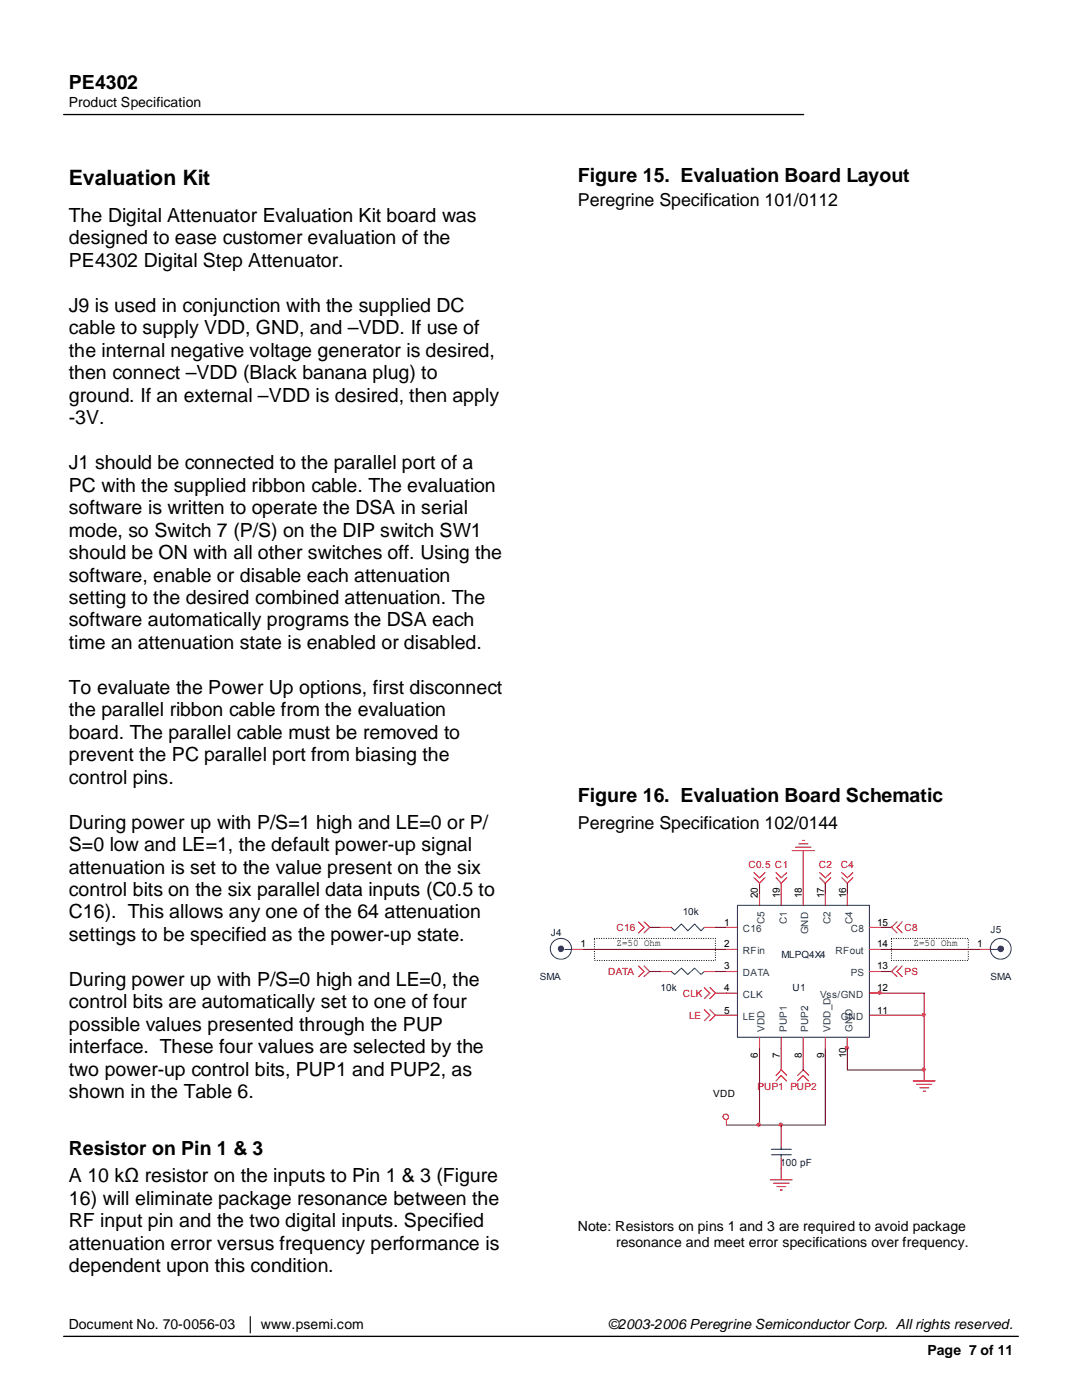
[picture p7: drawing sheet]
<svg xmlns="http://www.w3.org/2000/svg" width="216mm" height="279mm" viewBox="0 0 216 279" stroke-linecap="round" stroke-linejoin="round" font-family="sans-serif">
<defs><g id="words">
<text font-size="4.2" x="13.7" y="36.8">Evaluation Kit</text>
<g font-size="3.9">
<text x="13.7" y="17.8">PE4302</text>
<text x="115.3" y="36.2">Figure 15. Evaluation Board Layout</text>
<text x="13.7" y="44.3">The Digital Attenuator Evaluation Kit board was</text>
<text x="13.7" y="48.8">designed to ease customer evaluation of the</text>
<text x="13.7" y="53.3">PE4302 Digital Step Attenuator.</text>
<text x="13.7" y="62.2">J9 is used in conjunction with the supplied DC</text>
<text x="13.7" y="66.7">cable to supply VDD, GND, and –VDD. If use of</text>
<text x="13.7" y="71.2">the internal negative voltage generator is desired,</text>
<text x="13.7" y="75.7">then connect –VDD (Black banana plug) to</text>
<text x="13.7" y="80.2">ground. If an external –VDD is desired, then apply</text>
<text x="13.7" y="84.7">-3V.</text>
<text x="13.7" y="93.6">J1 should be connected to the parallel port of a</text>
<text x="13.7" y="98.1">PC with the supplied ribbon cable. The evaluation</text>
<text x="13.7" y="102.6">software is written to operate the DSA in serial</text>
<text x="13.7" y="107.1">mode, so Switch 7 (P/S) on the DIP switch SW1</text>
<text x="13.7" y="111.6">should be ON with all other switches off. Using the</text>
<text x="13.7" y="116.1">software, enable or disable each attenuation</text>
<text x="13.7" y="120.6">setting to the desired combined attenuation. The</text>
<text x="13.7" y="125">software automatically programs the DSA each</text>
<text x="13.7" y="129.5">time an attenuation state is enabled or disabled.</text>
<text x="13.7" y="138.4">To evaluate the Power Up options, first disconnect</text>
<text x="13.7" y="142.9">the parallel ribbon cable from the evaluation</text>
<text x="13.7" y="147.4">board. The parallel cable must be removed to</text>
<text x="13.7" y="151.9">prevent the PC parallel port from biasing the</text>
<text x="13.7" y="156.4">control pins.</text>
<text x="115.3" y="160">Figure 16. Evaluation Board Schematic</text>
<text x="13.7" y="165.4">During power up with P/S=1 high and LE=0 or P/</text>
<text x="13.7" y="169.8">S=0 low and LE=1, the default power-up signal</text>
<text x="13.7" y="174.3">attenuation is set to the value present on the six</text>
<text x="13.7" y="178.8">control bits on the six parallel data inputs (C0.5 to</text>
<text x="13.7" y="183.3">C16). This allows any one of the 64 attenuation</text>
<text x="13.7" y="187.8">settings to be specified as the power-up state.</text>
<text x="13.7" y="196.8">During power up with P/S=0 high and LE=0, the</text>
<text x="13.7" y="201.3">control bits are automatically set to one of four</text>
<text x="13.7" y="205.7">possible values presented through the PUP</text>
<text x="13.7" y="210.2">interface. These four values are selected by the</text>
<text x="13.7" y="214.7">two power-up control bits, PUP1 and PUP2, as</text>
<text x="13.7" y="219.2">shown in the Table 6.</text>
<text x="13.7" y="230.5">Resistor on Pin 1 &amp; 3</text>
<text x="13.7" y="236">A 10 kΩ resistor on the inputs to Pin 1 &amp; 3 (Figure</text>
<text x="13.7" y="240.5">16) will eliminate package resonance between the</text>
<text x="13.7" y="244.9">RF input pin and the two digital inputs. Specified</text>
<text x="13.7" y="249.4">attenuation error versus frequency performance is</text>
<text x="13.7" y="253.9">dependent upon this condition.</text>
</g>
<g font-size="3.6">
<text x="115.3" y="41.1">Peregrine Specification 101/0112</text>
<text x="115.3" y="165.4">Peregrine Specification 102/0144</text>
</g>
<g font-size="2.8">
<text x="13.7" y="21.3">Product Specification</text>
<text x="115.3" y="245.6">Note: Resistors on pins 1 and 3 are required to avoid package</text>
<text x="122.9" y="248.9">resonance and meet error specifications over frequency.</text>
<text x="13.7" y="265.3">Document No. 70-0056-03</text>
<text x="49.3" y="265.3">│ www.psemi.com</text>
<text x="121.3" y="265.3">©2003-2006 Peregrine Semiconductor Corp. All rights reserved.</text>
<text x="185.1" y="270.3">Page 7 of 11</text>
</g>
<g font-size="2" fill="#f00">
<text x="149.4" y="173.3">C0.5 C1</text>
<text x="163.4" y="173.3">C2</text>
<text x="167.8" y="173.3">C4</text>
<text x="123" y="185.8">C16</text>
<text x="180.5" y="185.8">C8</text>
<text x="121.3" y="194.6">DATA</text>
<text x="180.5" y="194.6">PS</text>
<text x="136.2" y="199">CLK</text>
<text x="137.5" y="203.4">LE</text>
<text x="151.1" y="217.6">PUP1 PUP2</text>
</g>
<g font-size="2">
<text x="151.2" y="179.2" transform="rotate(-90 151.2 179.2)">20</text>
<text x="155.6" y="179.2" transform="rotate(-90 155.6 179.2)">19</text>
<text x="160" y="179.2" transform="rotate(-90 160 179.2)">18</text>
<text x="164.4" y="179.2" transform="rotate(-90 164.4 179.2)">17</text>
<text x="168.8" y="179.2" transform="rotate(-90 168.8 179.2)">16</text>
<text x="144.5" y="184.7">1</text>
<text x="175" y="184.7">15</text>
<text x="115.8" y="189.1">1</text>
<text x="123" y="188.9">Z=50 Ohm</text>
<text x="144.5" y="189.1">2</text>
<text x="175" y="189.1">14</text>
<text x="182.3" y="188.9">Z=50 Ohm</text>
<text x="195" y="189.1">1</text>
<text x="144.5" y="193.5">3</text>
<text x="144.5" y="197.9">4</text>
<text x="175" y="197.9">12</text>
<text x="175" y="193.5">13</text>
<text x="144.5" y="202.3">5</text>
<text x="175" y="202.3">11</text>
<text x="151.2" y="211.2" transform="rotate(-90 151.2 211.2)">6</text>
<text x="155.6" y="211.2" transform="rotate(-90 155.6 211.2)">7</text>
<text x="160" y="211.2" transform="rotate(-90 160 211.2)">8</text>
<text x="164.4" y="211.2" transform="rotate(-90 164.4 211.2)">9</text>
<text x="168.8" y="211.2" transform="rotate(-90 168.8 211.2)">10</text>
<text x="142.3" y="218.9">VDD</text>
</g>
<g font-size="2" fill="#000080">
<text x="136.2" y="182.5">10k</text>
<text x="109.9" y="186.9">J4</text>
<text x="156" y="191.3">MLPQ4X4</text>
<text x="197.6" y="186.3">J5</text>
<text x="107.7" y="195.7">SMA</text>
<text x="131.8" y="197.9">10k</text>
<text x="158.2" y="197.9">U1</text>
<text x="197.6" y="195.7">SMA</text>
<text x="155.7" y="232.7">100 pF</text>
</g>
<g font-size="2" fill="#004080">
<text x="152.6" y="184.5" transform="rotate(-90 152.6 184.5)">C5</text>
<text x="157" y="184.5" transform="rotate(-90 157 184.5)">C1</text>
<text x="165.7" y="184.5" transform="rotate(-90 165.7 184.5)">C2</text>
<text x="170.1" y="184.5" transform="rotate(-90 170.1 184.5)">C4</text>
<text x="148.3" y="186">C16</text>
<text x="148.3" y="190.4">RFin</text>
<text x="161.3" y="186.4" transform="rotate(-90 161.3 186.4)">GND</text>
<text x="166.7" y="190.4">RFout</text>
<text x="169.8" y="186">C8</text>
<text x="148.3" y="194.8">DATA</text>
<text x="169.8" y="194.8">PS</text>
<text x="148.3" y="199.1">CLK</text>
<text x="148.3" y="203.5">LE</text>
<text x="163.7" y="199.1">Vss/GND</text>
<text x="167.8" y="203.5">GND</text>
<text x="152.6" y="205.9" transform="rotate(-90 152.6 205.9)">VDD</text>
<text x="157" y="205.9" transform="rotate(-90 157 205.9)">PUP1</text>
<text x="161.3" y="205.9" transform="rotate(-90 161.3 205.9)">PUP2</text>
<text x="165.7" y="205.9" transform="rotate(-90 165.7 205.9)">VDD_D</text>
<text x="170.1" y="205.9" transform="rotate(-90 170.1 205.9)">GND</text>
</g>
</g></defs>
<path d="M12.7 22.9h147.7M12.7 266.7h190.5" fill="none" stroke="#000" stroke-width=".26"/>
<path d="M118.6 187.3h24.1v4.4h-24.1v-4.4M177.9 187.3h15.3v4.4h-15.3v-4.4" fill="none" stroke="#000" stroke-width=".22" stroke-dasharray="0 .4"/>
<g fill="none" stroke="#800040" stroke-width=".22">
<path d="M151.6 176.3v2.2M155.9 176.3v2.2M160.3 169.8v8.7M164.7 176.3v2.2M169.1 176.3v2.2M116.4 189.5h28.5M129.6 185.1h2.1M129.6 193.9h2.1M142.7 198.2h2.2M142.7 185.1h2.2M142.7 193.9h2.2M173.5 198.2h10.9v17.5"/>
<path d="M175.7 185.1h2.2M175.7 193.9h2.2M175.7 189.5h19.7M142.7 202.6h2.2M151.6 209.2v15.3M155.9 209.2v4.3M160.3 209.2v4.3M164.7 209.2v15.3h-19.8M169.1 207v6.5h15.3M175.7 202.6h8.7M155.9 224.5v2.2M155.9 233.3v2.2"/>
</g>
<g fill="#f0f" stroke="#f0f" stroke-width=".22">
<circle cx="175.5" cy="198.1" r=".33"/>
<circle cx="151.4" cy="224.4" r=".34"/>
<circle cx="169" cy="209.1" r=".34"/>
<circle cx="155.8" cy="224.4" r=".34"/>
<circle cx="184.3" cy="202.5" r=".33"/>
<circle cx="184.3" cy="213.4" r=".33"/>
</g>
<g fill="none" stroke="#f00" stroke-width=".22">
<path d="M150.5 175.2l1.1 1.1 1.1-1.1M150.5 174.2l1.1 1 1.1-1M151.6 178.5v2.2M154.9 175.2l1 1.1 1.1-1.1M154.9 174.2l1 1 1.1-1M155.9 178.5v2.2M158.1 169.8h4.4M158.7 169.1h3.1M159.4 168.4h1.8M160.1 167.7h.4M160.3 178.5v2.2M163.6 175.2l1.1 1.1 1.1-1.1"/>
<path d="M163.6 174.2l1.1 1 1.1-1M164.7 178.5v2.2M168 175.2l1.1 1.1 1.1-1.1M168 174.2l1.1 1 1.1-1M169.1 178.5v2.2M114.2 189.5h2.2M127.4 184l1.1 1.1-1.1 1.1M127.4 192.8l1.1 1.1-1.1 1M128.5 184l1.1 1.1-1.1 1.1M128.5 192.8l1.1 1.1-1.1 1M131.7 185.1h2.2M131.7 193.9h2.2"/>
<path d="M140.5 197.1l1.1 1.1-1.1 1.1M140.5 185.1h2.2M140.5 193.9h2.2M141.6 197.1l1.1 1.1-1.1 1.1M144.9 189.5h2.3M144.9 185.1h2.3M144.9 193.9h2.3M144.9 198.2h2.3M173.5 189.5h2.2M173.5 185.1h2.2M173.5 193.9h2.2M173.5 198.2h2.2"/>
<path d="M179 184l-1.1 1.1 1.1 1.1M179 192.8l-1.1 1.1 1.1 1M180 184l-1 1.1 1 1.1M180 192.8l-1 1.1 1 1M195.4 189.5h2.2M140.5 201.5l1.1 1.1-1.1 1.1M141.6 201.5l1.1 1.1-1.1 1.1M144.9 202.6h2.3M151.6 207v2.2M154.9 214.6l1-1.1 1.1 1.1M154.9 215.7l1-1.1 1.1 1.1M155.9 207v2.2"/>
<path d="M159.2 214.6l1.1-1.1 1.1 1.1M159.2 215.7l1.1-1.1 1.1 1.1M160.3 207v2.2M164.7 207v2.2M169.1 207v2.2M173.5 202.6h2.2M182.2 215.7h4.4M182.9 216.4h3M183.6 217.1h1.7M184.2 217.8h.5M144.9 223.7v.8M153.8 235.5h4.3"/>
<path d="M154.3 236.1h3.2M155 236.8h1.8M155.7 237.5h.4M155.9 226.7v2.2M155.9 231.1v2.2"/>
<circle cx="144.8" cy="222.9" r=".54"/>
</g>
<g fill="#00f" stroke="#00f" stroke-width=".22">
<circle cx="199.7" cy="189.4" r=".55"/>
<circle cx="111.9" cy="189.4" r=".54"/>
</g>
<g fill="none" stroke="#00f" stroke-width=".22">
<path d="M112.7 189.5h1.5M133.9 185.1l.7 .7 1.4-1.4 1.2 1.4 1.4-1.4 1.3 1.4 .6-.7M133.9 193.9l.7 .6 1.4-1.3 1.2 1.3 1.4-1.3 1.3 1.3 .6-.6M147.2 180.7h26.3v26.3h-26.3zM197.6 189.5h1.5M153.9 230.5h4M153.9 229.4h4M155.9 228.9v.5M155.9 230.5v.6"/>
<circle cx="111.9" cy="189.4" r="2.1"/>
<circle cx="199.7" cy="189.4" r="2.08"/>
</g>
<use href="#words"/>
</svg>
